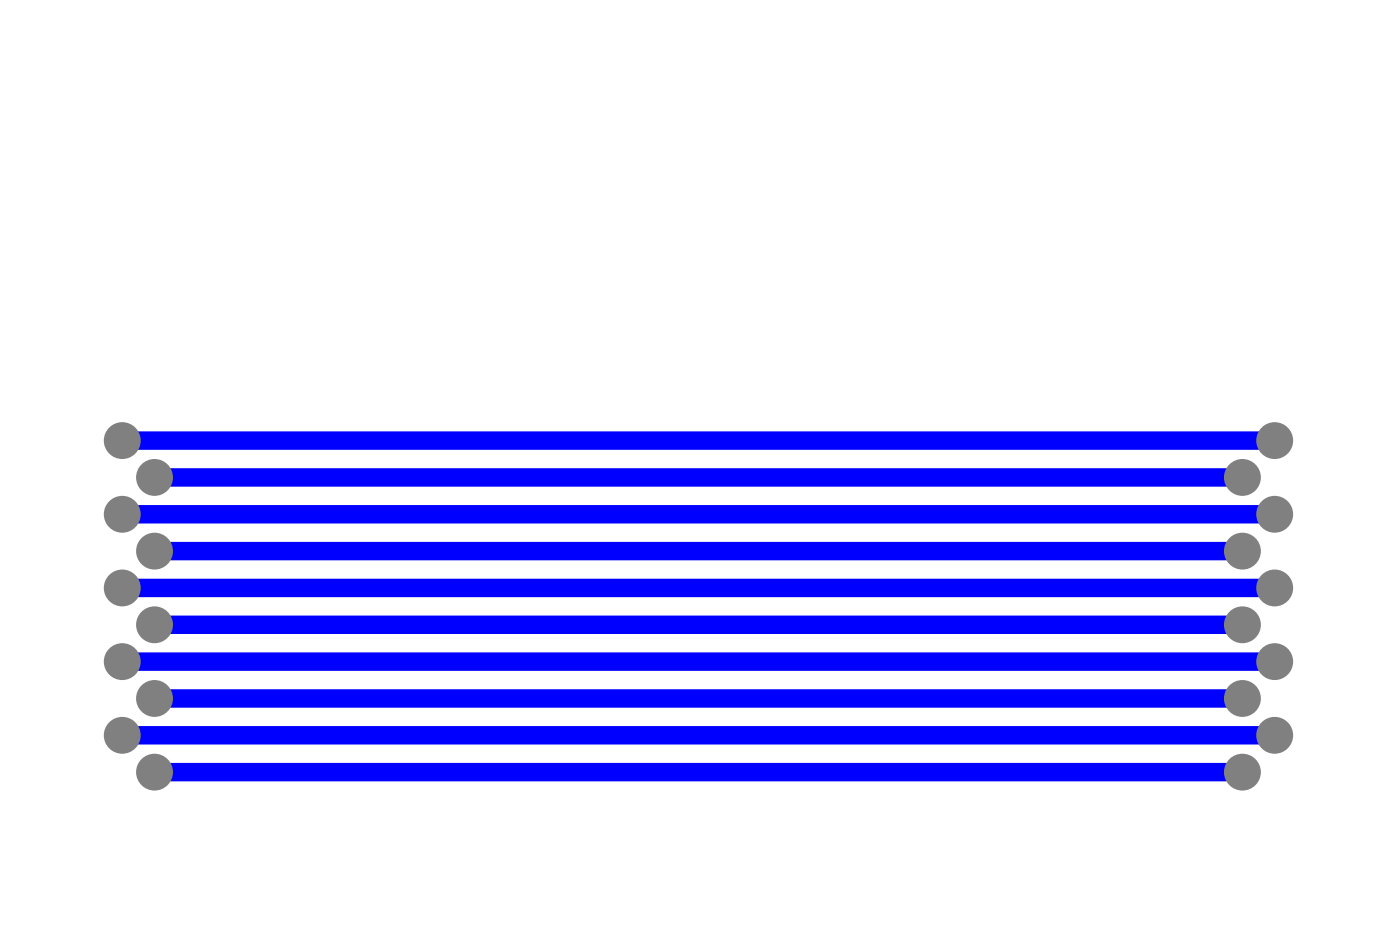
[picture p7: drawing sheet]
<svg xmlns="http://www.w3.org/2000/svg" width="50mm" height="34mm" viewBox="0 0 50 34" stroke-linecap="round" stroke-linejoin="round" font-family="sans-serif">
<path d="M4.4 21.2h41.5" fill="none" stroke="#00f" stroke-width=".66"/>
<circle cx="4.4" cy="23.8" r=".33" fill="#00f"/>
<path d="M4.4 23.8h41.5M5.6 27.8h39.2" fill="none" stroke="#00f" stroke-width=".66"/>
<circle cx="44.8" cy="27.8" r=".33" fill="#00f"/>
<path d="M4.4 15.9h41.5M5.6 17.2h39.2" fill="none" stroke="#00f" stroke-width=".66"/>
<g fill="#00f">
<circle cx="5.6" cy="17.2" r=".33"/>
<circle cx="45.9" cy="26.5" r=".33"/>
</g>
<path d="M4.4 26.5h41.5M5.6 25.2h39.2" fill="none" stroke="#00f" stroke-width=".66"/>
<g fill="#00f">
<circle cx="5.6" cy="25.2" r=".33"/>
<circle cx="5.6" cy="22.5" r=".33"/>
</g>
<path d="M5.6 22.5h39.2" fill="none" stroke="#00f" stroke-width=".66"/>
<circle cx="5.6" cy="19.9" r=".33" fill="#00f"/>
<path d="M5.6 19.9h39.2" fill="none" stroke="#00f" stroke-width=".66"/>
<circle cx="45.9" cy="18.5" r=".33" fill="#00f"/>
<path d="M4.4 18.5h41.5" fill="none" stroke="#00f" stroke-width=".66"/>
<g fill="#808080">
<circle cx="5.6" cy="17.2" r=".66"/>
<circle cx="5.6" cy="25.2" r=".66"/>
<circle cx="45.9" cy="26.5" r=".66"/>
<circle cx="44.8" cy="22.5" r=".66"/>
<circle cx="45.9" cy="15.9" r=".66"/>
<circle cx="44.8" cy="17.2" r=".66"/>
<circle cx="45.9" cy="18.5" r=".66"/>
<circle cx="44.8" cy="19.9" r=".66"/>
<circle cx="45.9" cy="21.2" r=".66"/>
<circle cx="45.9" cy="23.8" r=".66"/>
<circle cx="44.8" cy="27.8" r=".66"/>
<circle cx="4.4" cy="21.2" r=".66"/>
<circle cx="4.4" cy="23.8" r=".66"/>
<circle cx="5.6" cy="22.5" r=".66"/>
<circle cx="5.6" cy="19.9" r=".66"/>
<circle cx="4.4" cy="15.9" r=".66"/>
<circle cx="4.4" cy="18.5" r=".66"/>
<circle cx="4.4" cy="26.5" r=".66"/>
<circle cx="5.6" cy="27.8" r=".66"/>
<circle cx="44.8" cy="25.2" r=".66"/>
</g>
</svg>
